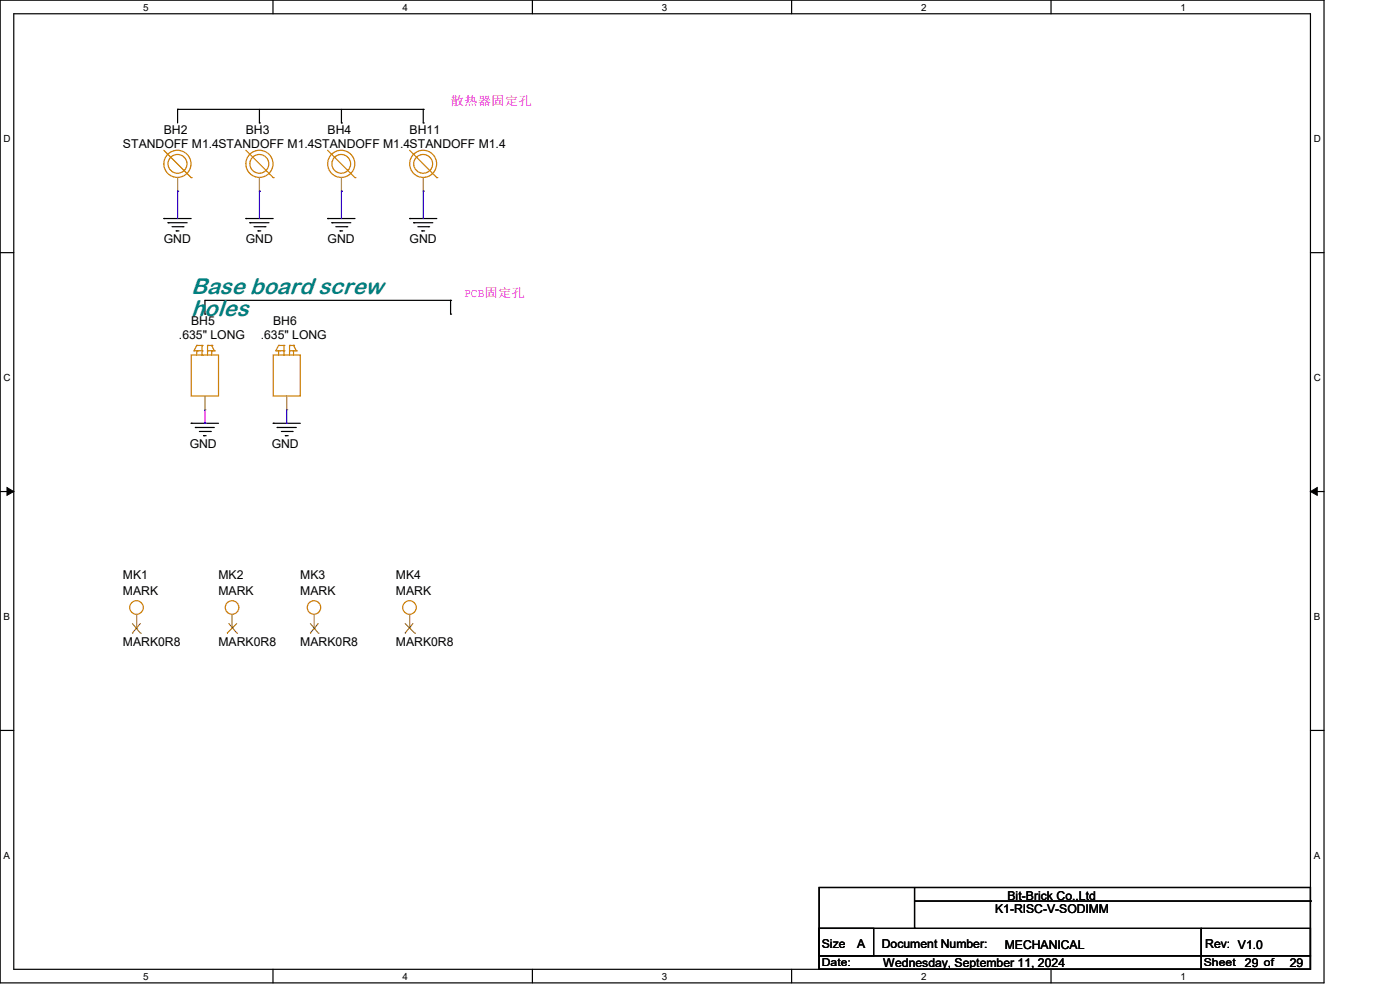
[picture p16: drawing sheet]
<svg xmlns="http://www.w3.org/2000/svg" width="297mm" height="210mm" viewBox="0 0 297 210" stroke-linecap="round" stroke-linejoin="round" font-family="sans-serif">
<defs><g id="words">
<g font-size="4.9" fill="#008080">
<text x="40.6" y="62.3">Base board screw</text>
<text x="40.6" y="66.9">holes</text>
</g>
<g font-size="2.6" fill="#f0f">
<text x="95.6" y="22.4">散热器固定孔</text>
<text x="98.5" y="62.9">PCB固定孔</text>
</g>
<g font-size="2.6">
<text x="34.8" y="28.4">BH2</text>
<text x="52.2" y="28.4">BH3</text>
<text x="69.5" y="28.4">BH4</text>
<text x="86.9" y="28.4">BH11</text>
<text x="26.1" y="31.3">STANDOFF M1.4STANDOFF M1.4STANDOFF M1.4STANDOFF M1.4</text>
<text x="34.8" y="51.6">GND</text>
<text x="52.2" y="51.6">GND</text>
<text x="69.5" y="51.6">GND</text>
<text x="86.9" y="51.6">GND</text>
<text x="38" y="71.8">.635&quot; LONG</text>
<text x="40.6" y="69">BH5</text>
<text x="55.3" y="71.8">.635&quot; LONG</text>
<text x="58" y="69">BH6</text>
<text x="40.3" y="95">GND</text>
<text x="57.7" y="95">GND</text>
<text x="26.1" y="122.8">MK1</text>
<text x="46.4" y="122.8">MK2</text>
<text x="63.7" y="122.8">MK3</text>
<text x="84" y="122.8">MK4</text>
<text x="26.1" y="126.3">MARK</text>
<text x="46.4" y="126.3">MARK</text>
<text x="63.7" y="126.3">MARK</text>
<text x="84" y="126.3">MARK</text>
<text x="26.1" y="137">MARK0R8</text>
<text x="46.4" y="137">MARK0R8</text>
<text x="63.7" y="137">MARK0R8</text>
<text x="84" y="137">MARK0R8</text>
<text x="213.7" y="190.8">Bit-Brick Co.,Ltd</text>
<text x="211.1" y="193.8">K1-RISC-V-SODIMM</text>
<text x="174.3" y="201">Size</text>
<text x="181.9" y="201">A</text>
<text x="187.1" y="201">Document Number:</text>
<text x="213.1" y="201.3">MECHANICAL</text>
<text x="255.7" y="201">Rev: V1.0</text>
<text x="187.4" y="205.1">Wednesday, September 11, 2024</text>
<text x="264.1" y="205.1">29</text>
<text x="273.6" y="205.1">29</text>
</g>
<g font-size="2.3">
<text x="174.3" y="204.8">Date:</text>
<text x="255.4" y="204.8">Sheet</text>
<text x="268.1" y="204.8">of</text>
</g>
<g font-size="2.1">
<text x="30.4" y="2.2">5</text>
<text x="85.4" y="2.2">4</text>
<text x="140.4" y="2.2">3</text>
<text x="195.4" y="2.2">2</text>
<text x="250.5" y="2.2">1</text>
<text x=".8" y="30.1">D</text>
<text x="278.7" y="30.1">D</text>
<text x=".8" y="80.8">C</text>
<text x="278.7" y="80.8">C</text>
<text x=".8" y="131.5">B</text>
<text x="278.7" y="131.5">B</text>
<text x=".8" y="182.2">A</text>
<text x="278.7" y="182.2">A</text>
<text x="30.4" y="207.8">5</text>
<text x="85.4" y="207.8">4</text>
<text x="140.4" y="207.8">3</text>
<text x="195.4" y="207.8">2</text>
<text x="250.5" y="207.8">1</text>
</g>
</g></defs>
<path d="M0 0h280.9v208.5h-280.9zM2.9 2.9h275.1v202.7h-275.1z" fill="none" stroke="#000" stroke-width=".25"/>
<g fill="#fff">
<path d="M30.4 .3h1.1v2.4h-1.1z"/>
<path d="M30.4 205.9h1.1v2.3h-1.1z"/>
</g>
<path d="M57.9 0v2.9M57.9 205.6v2.9" fill="none" stroke="#000" stroke-width=".25"/>
<g fill="#fff">
<path d="M85.4 .3h1.1v2.4h-1.1z"/>
<path d="M85.4 205.9h1.1v2.3h-1.1z"/>
</g>
<path d="M112.9 0v2.9M112.9 205.6v2.9" fill="none" stroke="#000" stroke-width=".25"/>
<g fill="#fff">
<path d="M140.4 .3h1.2v2.4h-1.2z"/>
<path d="M140.4 205.9h1.2v2.3h-1.2z"/>
</g>
<path d="M167.9 0v2.9M167.9 205.6v2.9" fill="none" stroke="#000" stroke-width=".25"/>
<g fill="#fff">
<path d="M195.4 .3h1.2v2.4h-1.2z"/>
<path d="M195.4 205.9h1.2v2.3h-1.2z"/>
</g>
<path d="M223 0v2.9M223 205.6v2.9" fill="none" stroke="#000" stroke-width=".25"/>
<g fill="#fff">
<path d="M250.4 .3h1.2v2.4h-1.2z"/>
<path d="M250.4 205.9h1.2v2.3h-1.2z"/>
<path d="M.8 28.2h1.4v2.4h-1.4z"/>
<path d="M278.7 28.2h1.5v2.4h-1.5z"/>
<path d="M.8 78.9h1.4v2.3h-1.4z"/>
<path d="M278.7 78.9h1.5v2.3h-1.5z"/>
</g>
<path d="M0 53.6h2.9M278 53.6h2.9" fill="none" stroke="#000" stroke-width=".25"/>
<g fill="#fff">
<path d="M.8 129.6h1.3v2.3h-1.3z"/>
<path d="M278.7 129.6h1.4v2.3h-1.4z"/>
</g>
<path d="M0 104.3h2.9M278 104.3h2.9" fill="none" stroke="#000" stroke-width=".25"/>
<path d="M1.5 103.4l1.4 .9-1.4 .8zM278 104.3l1.4-.9v1.7z" fill="#000" stroke="#000" stroke-width=".21"/>
<g fill="#fff">
<path d="M.8 180.3h1.3v2.3h-1.3z"/>
<path d="M278.7 180.3h1.4v2.3h-1.4z"/>
</g>
<g fill="none" stroke="#000" stroke-width=".25">
<path d="M37.7 23.2h.1M37.7 23.2h52.1M37.7 23.2v2.9M55 26.1h.1M55 23.2v2.9M72.4 26.1h.1M72.4 23.2v2.9M89.8 23.2h.1M89.8 26.1h.1M89.8 23.2v2.9M34.8 46.4h.1M34.8 46.4h5.8"/>
<path d="M35.6 47.2h.1M35.6 47.2h4.1M36.5 48.1h2.3M37.4 49h.1M37.4 49h.6M38.8 48.1h.1M52.2 46.4h.1M52.2 46.4h5.8M53 47.2h.1M53 47.2h4.1M53.9 48.1h2.3M54.7 49h.1"/>
<path d="M54.7 49h.6M56.2 48.1h.1M69.5 46.4h.1M69.5 46.4h5.8M70.4 47.2h.1M70.4 47.2h4M71.2 48.1h2.4M72.1 49h.1M72.1 49h.6M73.6 48.1h.1M86.9 46.4h.1M86.9 46.4h5.8"/>
<path d="M87.8 47.2h.1M87.8 47.2h4M88.6 48.1h2.3M89.5 49h.1M89.5 49h.6M90.9 48.1h.1M43.5 66.6h.1M95.6 63.7h.1M95.6 66.6h.1M95.6 63.7h-52.1v2.9M95.6 63.7v2.9M40.6 89.8h.1"/>
<path d="M40.6 89.8h5.8M41.4 90.7h.1M41.4 90.7h4.1M42.3 91.5h2.3M43.2 92.4h.1M43.2 92.4h.5M44.6 91.5h.1M58 89.8h.1M58 89.8h5.7M58.8 90.7h.1M58.8 90.7h4.1M59.7 91.5h2.3"/>
<path d="M60.5 92.4h.1M60.5 92.4h.6M62 91.5h.1M0 154.9h2.9M278 154.9h2.9M173.8 196.9h11.5v5.8h-11.5zM173.8 196.9h81v5.8h-81zM173.8 188.3h104.2v17.3h-104.2zM194 196.9h.1M194 191.1h84M194 188.3v8.6M254.8 196.9h23.2v5.8h-23.2z"/>
<path d="M278 191.1h.1M173.8 202.7h81v2.9h-81zM254.8 202.7h23.2v2.9h-23.2z"/>
</g>
<g fill="none" stroke="#cc8006" stroke-width=".25">
<path d="M34.8 31.9l5.8 5.8M40.6 37.7h.1M52.2 31.9l5.8 5.8M58 37.7h.1M69.5 31.9l5.8 5.8M75.3 37.7h.1M86.9 31.9l5.8 5.8M92.7 37.7h.1M40.6 75.3h5.8v8.7h-5.8zM41.7 73.3h.1M41.7 74.4h.1M41.7 73.3l-.6 1.1h1.8"/>
<path d="M41.7 73.3h1.2M41.7 74.4v.9M42.9 73.3h.1M42.9 75.3h.1M42.9 74.4h.1M42.9 73.3v2M44 73.3h.1M44 73.3h.9M44 73.3v2M44 74.4h1.5M44.9 74.4h.1M44.9 73.3h.1"/>
<path d="M44.9 74.4v.9M44.9 73.3l.6 1.1M45.5 74.4h.1M58 75.3h5.7v8.7h-5.7zM59.1 73.3h.1M59.1 74.4h.1M59.1 73.3h1.1M59.1 73.3l-.6 1.1h1.7M59.1 74.4v.9M60.2 73.3h.1M60.2 75.3h.1M60.2 74.4h.1"/>
<path d="M60.2 73.3v2M61.4 73.3h.1M61.4 73.3h.9M61.4 74.4h1.5M61.4 73.3v2M62.3 74.4h.1M62.3 73.3h.1M62.3 74.4v.9M62.3 73.3l.6 1.1M62.9 74.4h.1"/>
<circle cx="37.6" cy="34.8" r="2.88"/>
<circle cx="37.7" cy="34.8" r="2"/>
<circle cx="55" cy="34.8" r="2"/>
<circle cx="55" cy="34.8" r="2.88"/>
<circle cx="72.4" cy="34.8" r="1.99"/>
<circle cx="72.4" cy="34.8" r="2.88"/>
<circle cx="89.8" cy="34.8" r="2.87"/>
<circle cx="89.8" cy="34.8" r="2"/>
<circle cx="29" cy="128.9" r="1.44"/>
<circle cx="49.2" cy="128.9" r="1.44"/>
<circle cx="66.6" cy="128.9" r="1.43"/>
<circle cx="86.9" cy="128.9" r="1.44"/>
</g>
<g fill="none" stroke="#a84" stroke-width=".25">
<path d="M37.7 37.7v2.9M55 37.7v2.9M72.4 37.7v2.9M89.8 37.7v2.9M37.7 40.6h.1M55 40.6h.1M72.4 40.6h.1M89.8 40.6h.1M43.5 86.9h.1M43.5 84v2.9M60.8 86.9h.1M60.8 84v2.9"/>
<path d="M29 133.2h.1M29 130.3v2.9M49.2 133.2h.1M49.2 130.3v2.9M66.6 133.2h.1M66.6 130.3v2.9M86.9 133.2h.1M86.9 130.3v2.9"/>
</g>
<g fill="none" stroke="#804000" stroke-width=".21">
<path d="M28 134.3h.1M28 132.2l1.8 2.1M29.8 134.3h.1M29.8 132.2l-1.8 2.1M48.2 134.3h.1M48.5 132.2l1.8 2.1M50.3 134.3h.1M50.3 132.2l-2.1 2.1M65.8 134.3h.1M65.8 132.2l1.8 2.1M67.6 134.3h.1M67.6 132.2l-1.8 2.1"/>
<path d="M85.9 134.3h.1M85.9 132.2l2.1 2.1M87.7 132.2l-1.8 2.1M88 134.3h.1"/>
</g>
<path d="M37.7 40.6h.1M37.7 40.6v5.8M55 40.6h.1M55 40.6v5.8M72.4 40.6h.1M72.4 40.6v5.8M89.8 40.6h.1M89.8 40.6v5.8M43.5 89.8h.1M43.5 86.9v2.9M60.8 89.8h.1M60.8 86.9v2.9" fill="none" stroke="#4200ff" stroke-width=".25"/>
<use href="#words"/>
</svg>
